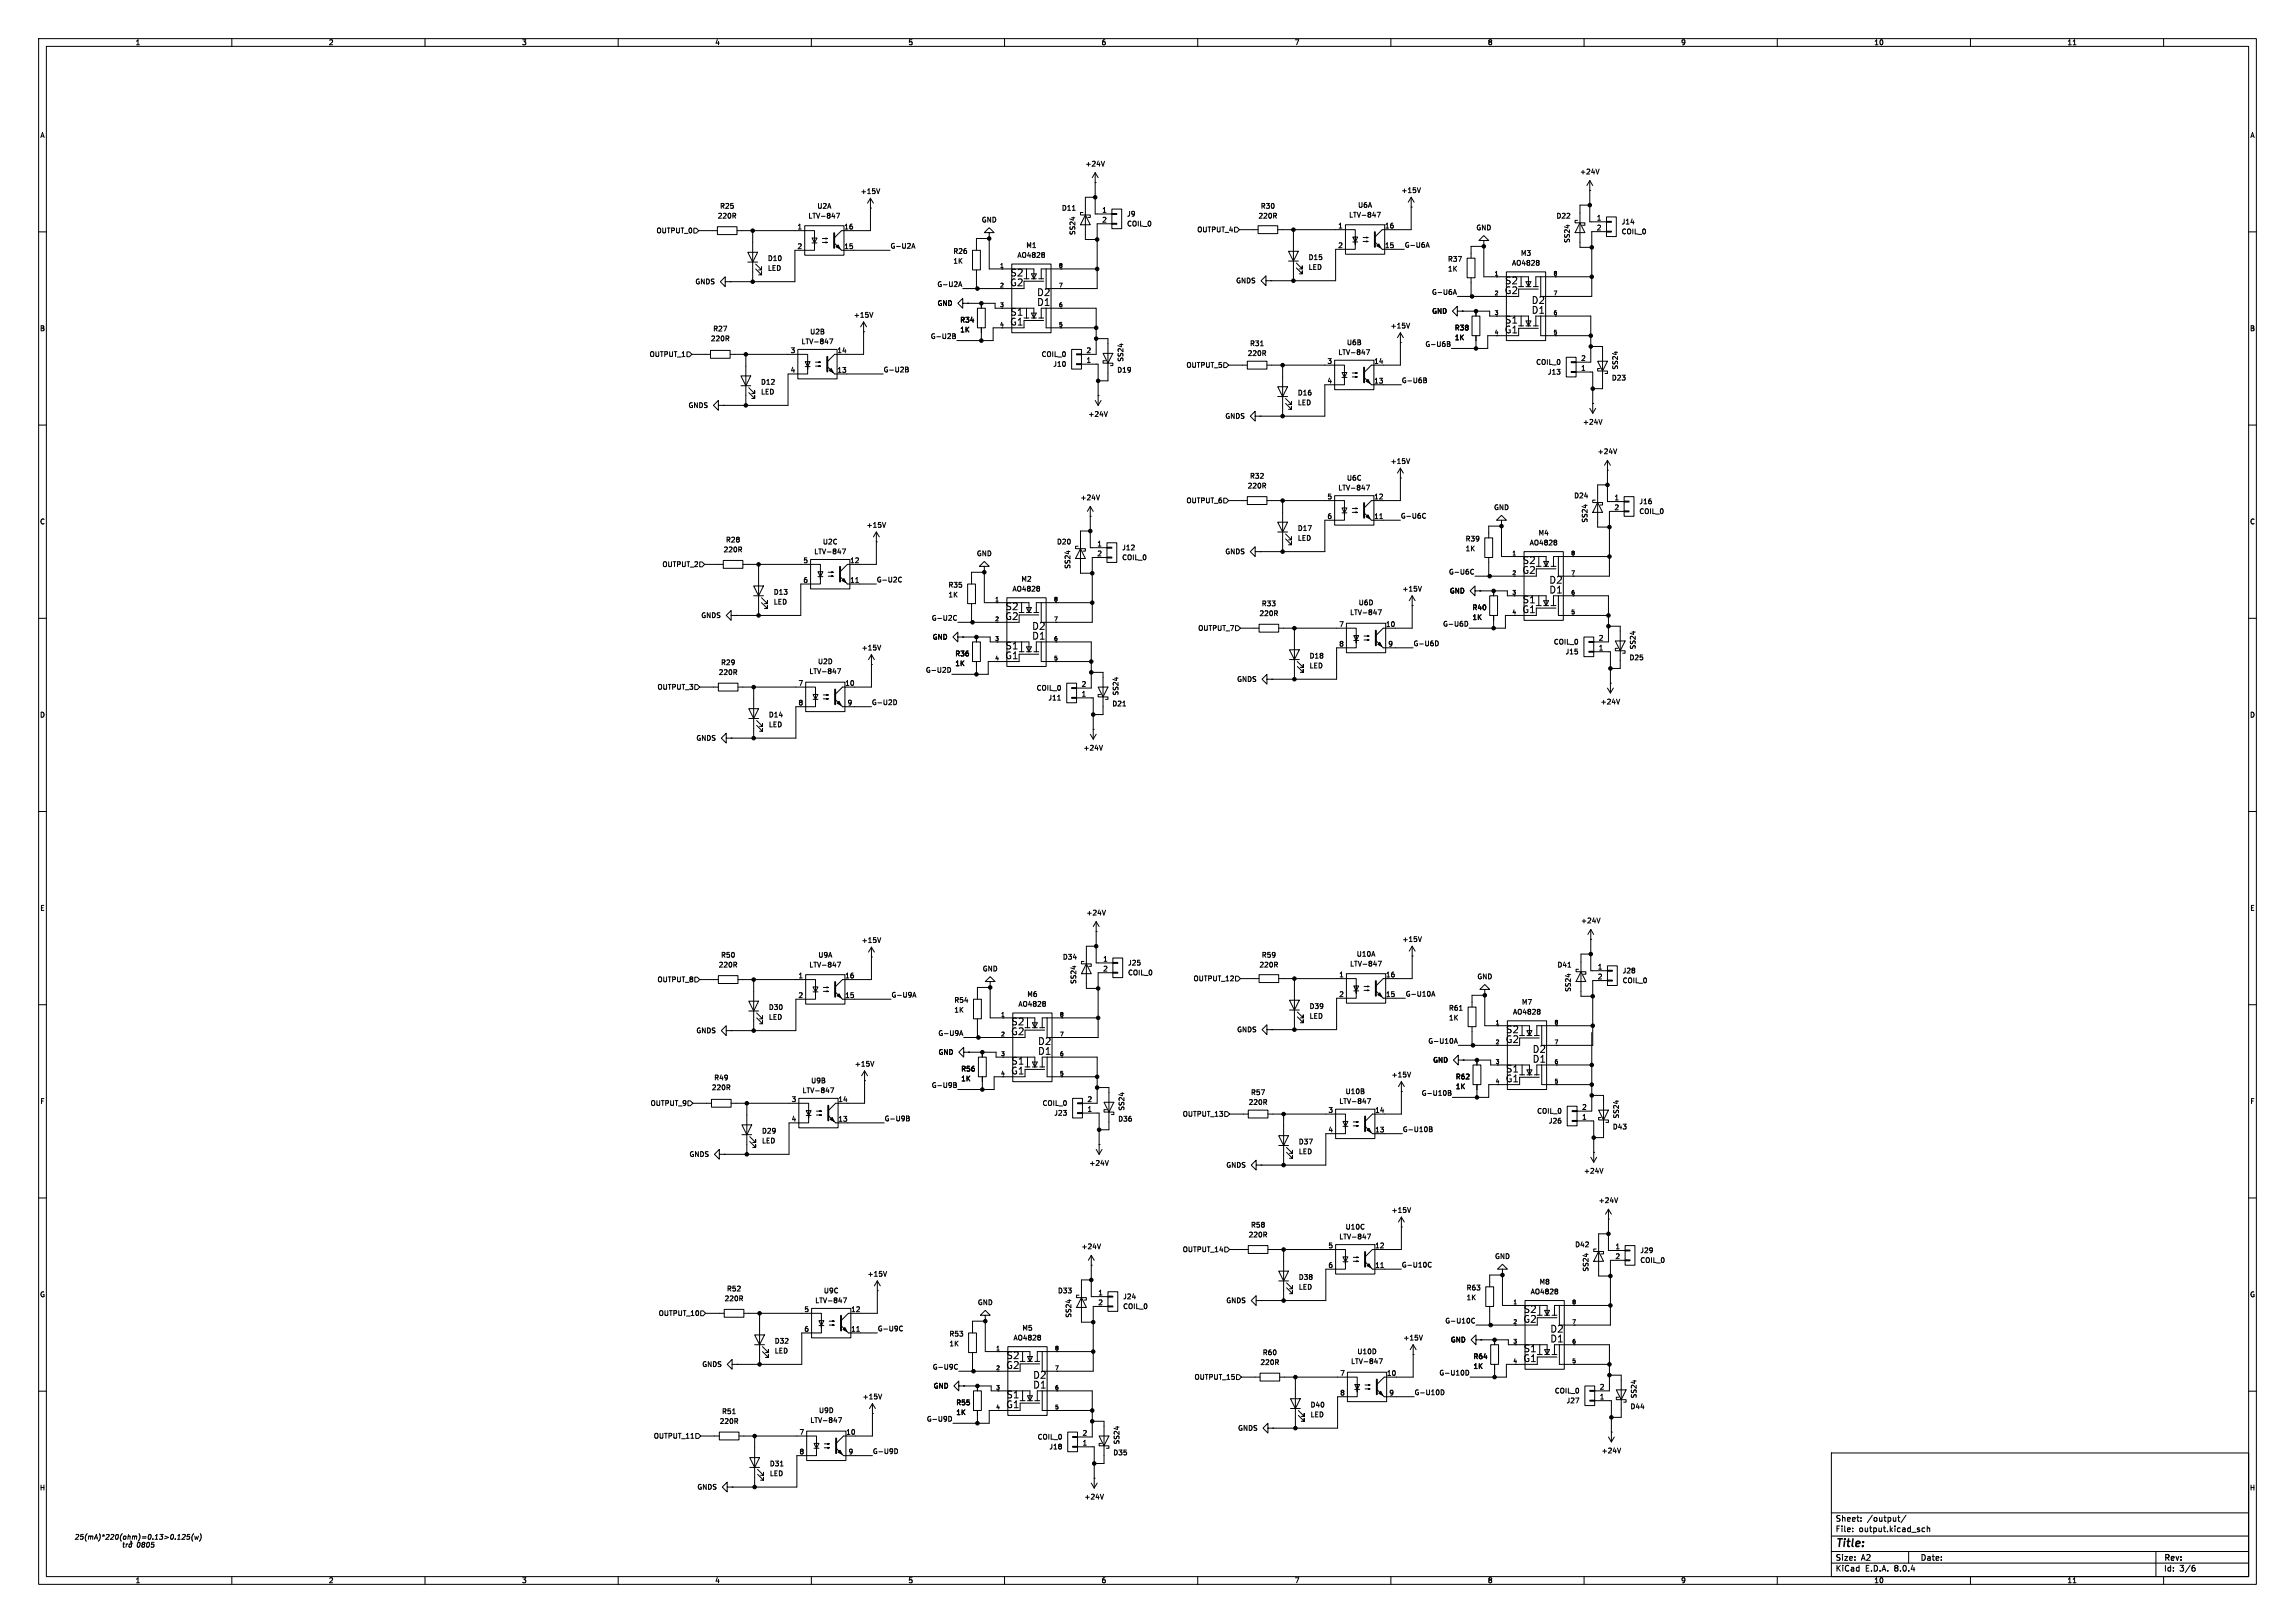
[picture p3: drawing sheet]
<svg xmlns="http://www.w3.org/2000/svg" width="594mm" height="420mm" viewBox="0 0 594 420" stroke-linecap="round" stroke-linejoin="round" font-family="sans-serif">
<defs><g id="words">
<text font-size="2.8" x="475" y="400.9">Title:</text>
<g font-size="2.5">
<text x="261.4" y="71.8">S2</text>
<text x="261.3" y="74.4">G2</text>
<text x="268.3" y="76.9">D2</text>
<text x="389.3" y="76.4">G2</text>
<text x="389.4" y="73.9">S2</text>
<text x="261.4" y="82">S1</text>
<text x="268.3" y="79.5">D1</text>
<text x="396.3" y="81.5">D1</text>
<text x="396.3" y="78.9">D2</text>
<text x="261.3" y="84.5">G1</text>
<text x="389.3" y="86.6">G1</text>
<text x="389.4" y="84">S1</text>
<text x="393.9" y="148.8">G2</text>
<text x="393.9" y="146.3">S2</text>
<text x="400.8" y="153.9">D1</text>
<text x="400.8" y="151.3">D2</text>
<text x="260" y="160.7">G2</text>
<text x="260.1" y="158.2">S2</text>
<text x="393.9" y="159">G1</text>
<text x="393.9" y="156.4">S1</text>
<text x="267" y="165.8">D1</text>
<text x="267" y="163.3">D2</text>
<text x="260" y="170.9">G1</text>
<text x="260.1" y="168.4">S1</text>
<text x="261.5" y="268.2">G2</text>
<text x="261.6" y="265.6">S2</text>
<text x="389.6" y="267.7">S2</text>
<text x="261.6" y="275.8">S1</text>
<text x="268.5" y="273.3">D1</text>
<text x="268.5" y="270.7">D2</text>
<text x="389.5" y="270.2">G2</text>
<text x="396.5" y="275.3">D1</text>
<text x="396.5" y="272.7">D2</text>
<text x="261.5" y="278.3">G1</text>
<text x="389.5" y="280.4">G1</text>
<text x="389.6" y="277.8">S1</text>
<text x="394.2" y="340.1">S2</text>
<text x="394.1" y="342.6">G2</text>
<text x="401.1" y="347.7">D1</text>
<text x="401.1" y="345.1">D2</text>
<text x="260.3" y="352">S2</text>
<text x="394.1" y="352.8">G1</text>
<text x="394.2" y="350.2">S1</text>
<text x="260.3" y="354.5">G2</text>
<text x="267.2" y="359.6">D1</text>
<text x="267.2" y="357.1">D2</text>
<text x="260.3" y="364.7">G1</text>
<text x="260.3" y="362.2">S1</text>
</g>
<g font-size="2.1">
<text x="475" y="394">Sheet:</text>
<text x="483.2" y="394">/output/</text>
<text x="475" y="396.7">File:</text>
<text x="481.1" y="396.7">output.kicad_sch</text>
<text x="475" y="406.9">KiCad</text>
<text x="475" y="404.1">Size:</text>
<text x="481.7" y="404.1">A2</text>
<text x="482.7" y="406.9">E.D.A.</text>
<text x="490.3" y="406.9">8.0.4</text>
<text x="497" y="404.1">Date:</text>
<text x="560" y="404.3">Rev:</text>
<text x="560" y="406.9">Id:</text>
<text x="564.1" y="406.9">3/6</text>
</g>
<g font-size="1.8">
<text x="35" y="11.9">1</text>
<text x="85" y="11.9">2</text>
<text x="135" y="11.9">3</text>
<text x="185" y="11.9">4</text>
<text x="235" y="11.9">5</text>
<text x="285" y="11.9">6</text>
<text x="335" y="11.9">7</text>
<text x="385" y="11.9">8</text>
<text x="435" y="11.9">9</text>
<text x="485" y="11.9">10</text>
<text x="535" y="11.9">11</text>
<text x="10.3" y="35.9">A</text>
<text x="582.3" y="35.9">A</text>
<text x="280.8" y="43.3">+24V</text>
<text x="408.8" y="45.3">+24V</text>
<text x="222.7" y="50.4">+15V</text>
<text x="351.4" y="53.9">U6A</text>
<text x="362.6" y="50.1">+15V</text>
<text x="185.7" y="56.7">220R</text>
<text x="186.3" y="54.2">R25</text>
<text x="206.3" y="59.4">1</text>
<text x="209.1" y="56.7">LTV-847</text>
<text x="211.4" y="54.2">U2A</text>
<text x="218.4" y="59.4">16</text>
<text x="254" y="57.8">GND</text>
<text x="274.7" y="54.7">D11</text>
<text x="285.2" y="55.1">1</text>
<text x="285.2" y="57.7">2</text>
<text x="291.6" y="56.2">J9</text>
<text x="291.6" y="58.8">COIL_0</text>
<text x="325.6" y="56.7">220R</text>
<text x="326.2" y="54.2">R30</text>
<text x="346.3" y="59.2">1</text>
<text x="349.1" y="56.5">LTV-847</text>
<text x="358.4" y="59.2">16</text>
<text x="382" y="59.8">GND</text>
<text x="402.8" y="56.7">D22</text>
<text x="413.2" y="57.1">1</text>
<text x="413.2" y="59.7">2</text>
<text x="419.6" y="58.3">J14</text>
<text x="169.8" y="60.6">OUTPUT_0</text>
<text x="206.3" y="64.5">2</text>
<text x="218.4" y="64.5">15</text>
<text x="230.4" y="64.4">G-U2A</text>
<text x="246.6" y="65.9">R26</text>
<text x="265.5" y="64.4">M1</text>
<text x="278.5" y="60.9" transform="rotate(-90 278.5 60.9)">SS24</text>
<text x="309.8" y="60.3">OUTPUT_4</text>
<text x="346.3" y="64.3">2</text>
<text x="358.4" y="64.3">15</text>
<text x="363.5" y="64.2">G-U6A</text>
<text x="406.5" y="63" transform="rotate(-90 406.5 63)">SS24</text>
<text x="419.6" y="60.8">COIL_0</text>
<text x="198.6" y="70.3">LED</text>
<text x="198.6" y="67.7">D10</text>
<text x="246.6" y="68.4">1K</text>
<text x="263.2" y="66.9">AO4828</text>
<text x="338.6" y="67.5">D15</text>
<text x="338.6" y="70">LED</text>
<text x="374.7" y="67.9">R37</text>
<text x="374.7" y="70.5">1K</text>
<text x="391.2" y="68.9">AO4828</text>
<text x="393.5" y="66.4">M3</text>
<text x="179.9" y="73.8">GNDS</text>
<text x="242.5" y="74.3">G-U2A</text>
<text x="319.8" y="73.5">GNDS</text>
<text x="370.5" y="76.4">G-U6A</text>
<text x="220.9" y="82.4">+15V</text>
<text x="242.6" y="79.3">GND</text>
<text x="248.4" y="83.7">R34</text>
<text x="370.6" y="81.4">GND</text>
<text x="10.3" y="85.9">B</text>
<text x="183.9" y="88.5">220R</text>
<text x="184.5" y="86">R27</text>
<text x="207.3" y="89.3">LTV-847</text>
<text x="209.6" y="86.7">U2B</text>
<text x="240.8" y="87.8">G-U2B</text>
<text x="248.4" y="86.2">1K</text>
<text x="323.4" y="89.8">R31</text>
<text x="348.5" y="89.5">U6B</text>
<text x="359.8" y="85.2">+15V</text>
<text x="368.8" y="89.8">G-U6B</text>
<text x="376.4" y="85.7">R38</text>
<text x="376.4" y="88.2">1K</text>
<text x="582.3" y="85.9">B</text>
<text x="168" y="92.6">OUTPUT_1</text>
<text x="204.5" y="91.4">3</text>
<text x="216.6" y="91.4">14</text>
<text x="269.5" y="92.6">COIL_0</text>
<text x="272.5" y="95.1">J10</text>
<text x="281.1" y="94">1</text>
<text x="281.1" y="91.4">2</text>
<text x="290.9" y="93.7" transform="rotate(-90 290.9 93.7)">SS24</text>
<text x="307" y="95.4">OUTPUT_5</text>
<text x="322.8" y="92.3">220R</text>
<text x="343.5" y="94.2">3</text>
<text x="346.3" y="92">LTV-847</text>
<text x="355.6" y="94.2">14</text>
<text x="397.5" y="94.6">COIL_0</text>
<text x="409.1" y="93.5">2</text>
<text x="418.9" y="95.7" transform="rotate(-90 418.9 95.7)">SS24</text>
<text x="196.9" y="99.7">D12</text>
<text x="204.5" y="96.5">4</text>
<text x="216.6" y="96.5">13</text>
<text x="228.6" y="96.4">G-U2B</text>
<text x="289.1" y="96.6">D19</text>
<text x="343.5" y="99.3">4</text>
<text x="355.6" y="99.3">13</text>
<text x="362.7" y="99.2">G-U6B</text>
<text x="400.5" y="97.1">J13</text>
<text x="409.1" y="96">1</text>
<text x="417.1" y="98.7">D23</text>
<text x="178.1" y="105.8">GNDS</text>
<text x="196.9" y="102.3">LED</text>
<text x="335.8" y="102.5">D16</text>
<text x="335.8" y="105.1">LED</text>
<text x="281.6" y="108.1">+24V</text>
<text x="317" y="108.6">GNDS</text>
<text x="409.6" y="110.1">+24V</text>
<text x="413.4" y="117.7">+24V</text>
<text x="323.4" y="124.1">R32</text>
<text x="348.5" y="124.6">U6C</text>
<text x="359.8" y="120.2">+15V</text>
<text x="279.6" y="129.6">+24V</text>
<text x="307" y="130.4">OUTPUT_6</text>
<text x="322.8" y="126.6">220R</text>
<text x="343.5" y="129.3">5</text>
<text x="346.3" y="127.1">LTV-847</text>
<text x="355.6" y="129.3">12</text>
<text x="407.3" y="129.1">D24</text>
<text x="417.8" y="129.5">1</text>
<text x="424.2" y="130.7">J16</text>
<text x="10.3" y="135.9">C</text>
<text x="224.2" y="136.8">+15V</text>
<text x="335.8" y="137.6">D17</text>
<text x="343.5" y="134.4">6</text>
<text x="355.6" y="134.4">11</text>
<text x="362.5" y="134.3">G-U6C</text>
<text x="386.6" y="132.2">GND</text>
<text x="411.1" y="135.4" transform="rotate(-90 411.1 135.4)">SS24</text>
<text x="417.8" y="132.1">2</text>
<text x="424.2" y="133.2">COIL_0</text>
<text x="582.3" y="135.9">C</text>
<text x="187.2" y="143.1">220R</text>
<text x="187.8" y="140.6">R28</text>
<text x="210.6" y="143.6">LTV-847</text>
<text x="212.9" y="141.1">U2C</text>
<text x="273.5" y="141.1">D20</text>
<text x="283.9" y="141.5">1</text>
<text x="290.3" y="142.6">J12</text>
<text x="317" y="143.6">GNDS</text>
<text x="335.8" y="140.1">LED</text>
<text x="379.2" y="140.3">R39</text>
<text x="379.2" y="142.8">1K</text>
<text x="395.8" y="141.3">AO4828</text>
<text x="398.1" y="138.8">M4</text>
<text x="171.3" y="146.9">OUTPUT_2</text>
<text x="207.8" y="145.8">5</text>
<text x="219.9" y="145.8">12</text>
<text x="252.7" y="144.1">GND</text>
<text x="277.2" y="147.3" transform="rotate(-90 277.2 147.3)">SS24</text>
<text x="283.9" y="144">2</text>
<text x="290.3" y="145.1">COIL_0</text>
<text x="374.9" y="148.7">G-U6C</text>
<text x="200.2" y="154.1">D13</text>
<text x="207.8" y="150.9">6</text>
<text x="219.9" y="150.9">11</text>
<text x="226.8" y="150.8">G-U2C</text>
<text x="245.4" y="154.8">1K</text>
<text x="245.4" y="152.2">R35</text>
<text x="262" y="153.3">AO4828</text>
<text x="264.3" y="150.7">M2</text>
<text x="362.9" y="153.3">+15V</text>
<text x="375.1" y="153.8">GND</text>
<text x="181.4" y="160.1">GNDS</text>
<text x="200.2" y="156.6">LED</text>
<text x="241" y="160.7">G-U2C</text>
<text x="325.9" y="159.6">220R</text>
<text x="326.5" y="157.1">R33</text>
<text x="349.3" y="159.4">LTV-847</text>
<text x="351.6" y="156.8">U6D</text>
<text x="381" y="158.1">R40</text>
<text x="381" y="160.6">1K</text>
<text x="241.3" y="165.7">GND</text>
<text x="310" y="163.4">OUTPUT_7</text>
<text x="346.5" y="162.3">7</text>
<text x="346.5" y="167.4">8</text>
<text x="358.6" y="162.3">10</text>
<text x="359.2" y="167.4">9</text>
<text x="365.8" y="167.3">G-U6D</text>
<text x="373.4" y="162.2">G-U6D</text>
<text x="402.1" y="167">COIL_0</text>
<text x="413.7" y="165.9">2</text>
<text x="186.5" y="172.3">R29</text>
<text x="211.6" y="172.1">U2D</text>
<text x="222.9" y="168.5">+15V</text>
<text x="247.2" y="172.6">1K</text>
<text x="247.2" y="170">R36</text>
<text x="338.8" y="170.6">D18</text>
<text x="338.8" y="173.1">LED</text>
<text x="405.1" y="169.5">J15</text>
<text x="413.7" y="168.4">1</text>
<text x="421.7" y="171">D25</text>
<text x="423.5" y="168.1" transform="rotate(-90 423.5 168.1)">SS24</text>
<text x="170.1" y="178.7">OUTPUT_3</text>
<text x="185.9" y="174.9">220R</text>
<text x="206.6" y="177.5">7</text>
<text x="209.4" y="174.6">LTV-847</text>
<text x="218.7" y="177.5">10</text>
<text x="239.5" y="174.1">G-U2D</text>
<text x="268.2" y="178.9">COIL_0</text>
<text x="279.8" y="177.8">2</text>
<text x="320.1" y="176.6">GNDS</text>
<text x="10.3" y="185.9">D</text>
<text x="198.9" y="185.8">D14</text>
<text x="206.6" y="182.6">8</text>
<text x="219.3" y="182.6">9</text>
<text x="225.6" y="182.5">G-U2D</text>
<text x="271.2" y="181.5">J11</text>
<text x="279.8" y="180.3">1</text>
<text x="287.8" y="183">D21</text>
<text x="289.7" y="180.1" transform="rotate(-90 289.7 180.1)">SS24</text>
<text x="414.2" y="182.5">+24V</text>
<text x="582.3" y="185.9">D</text>
<text x="180.1" y="191.9">GNDS</text>
<text x="198.9" y="188.4">LED</text>
<text x="280.3" y="194.4">+24V</text>
<text x="10.3" y="235.9">E</text>
<text x="281.1" y="237.1">+24V</text>
<text x="409.1" y="239.1">+24V</text>
<text x="582.3" y="235.9">E</text>
<text x="222.9" y="244.2">+15V</text>
<text x="362.9" y="243.9">+15V</text>
<text x="185.9" y="250.5">220R</text>
<text x="186.5" y="248">R50</text>
<text x="209.4" y="250.5">LTV-847</text>
<text x="211.7" y="248">U9A</text>
<text x="254.2" y="251.6">GND</text>
<text x="275" y="248.5">D34</text>
<text x="285.4" y="248.9">1</text>
<text x="285.4" y="251.5">2</text>
<text x="291.9" y="250">J25</text>
<text x="325.9" y="250.5">220R</text>
<text x="326.5" y="248">R59</text>
<text x="349.3" y="250.3">LTV-847</text>
<text x="351" y="247.8">U10A</text>
<text x="403" y="250.5">D41</text>
<text x="413.4" y="251">1</text>
<text x="170.1" y="254.4">OUTPUT_8</text>
<text x="206.6" y="253.2">1</text>
<text x="218.7" y="253.2">16</text>
<text x="278.7" y="254.7" transform="rotate(-90 278.7 254.7)">SS24</text>
<text x="291.9" y="252.6">COIL_0</text>
<text x="308.8" y="254.1">OUTPUT_12</text>
<text x="346.5" y="253">1</text>
<text x="358.6" y="253">16</text>
<text x="363.7" y="258">G-U10A</text>
<text x="382.3" y="253.6">GND</text>
<text x="406.8" y="256.8" transform="rotate(-90 406.8 256.8)">SS24</text>
<text x="413.4" y="253.5">2</text>
<text x="419.9" y="252.1">J28</text>
<text x="419.9" y="254.6">COIL_0</text>
<text x="198.9" y="261.5">D30</text>
<text x="206.6" y="258.3">2</text>
<text x="218.7" y="258.3">15</text>
<text x="230.6" y="258.2">G-U9A</text>
<text x="246.9" y="262.2">1K</text>
<text x="246.9" y="259.7">R54</text>
<text x="263.5" y="260.7">AO4828</text>
<text x="265.8" y="258.2">M6</text>
<text x="338.8" y="261.3">D39</text>
<text x="338.8" y="263.8">LED</text>
<text x="346.5" y="258.1">2</text>
<text x="358.6" y="258.1">15</text>
<text x="374.9" y="261.7">R61</text>
<text x="391.5" y="262.7">AO4828</text>
<text x="393.8" y="260.2">M7</text>
<text x="180.1" y="267.6">GNDS</text>
<text x="198.9" y="264.1">LED</text>
<text x="242.8" y="268.1">G-U9A</text>
<text x="320.1" y="267.3">GNDS</text>
<text x="374.9" y="264.3">1K</text>
<text x="242.8" y="273.2">GND</text>
<text x="369.6" y="270.2">G-U10A</text>
<text x="370.8" y="275.2">GND</text>
<text x="184.7" y="279.8">R49</text>
<text x="209.8" y="280.5">U9B</text>
<text x="221.1" y="276.2">+15V</text>
<text x="241" y="281.6">G-U9B</text>
<text x="248.7" y="280">1K</text>
<text x="248.7" y="277.5">R56</text>
<text x="360.1" y="279">+15V</text>
<text x="376.7" y="279.5">R62</text>
<text x="10.3" y="285.9">F</text>
<text x="168.3" y="286.4">OUTPUT_9</text>
<text x="184.1" y="282.3">220R</text>
<text x="204.8" y="285.2">3</text>
<text x="207.6" y="283.1">LTV-847</text>
<text x="216.9" y="285.2">14</text>
<text x="269.7" y="286.4">COIL_0</text>
<text x="281.4" y="287.8">1</text>
<text x="281.4" y="285.2">2</text>
<text x="291.2" y="287.5" transform="rotate(-90 291.2 287.5)">SS24</text>
<text x="323.1" y="286.1">220R</text>
<text x="323.7" y="283.6">R57</text>
<text x="346.5" y="285.9">LTV-847</text>
<text x="348.2" y="283.3">U10B</text>
<text x="367.9" y="283.6">G-U10B</text>
<text x="376.7" y="282">1K</text>
<text x="409.4" y="287.3">2</text>
<text x="582.3" y="285.9">F</text>
<text x="197.1" y="293.5">D29</text>
<text x="204.8" y="290.3">4</text>
<text x="216.9" y="290.3">13</text>
<text x="228.9" y="290.2">G-U9B</text>
<text x="272.8" y="288.9">J23</text>
<text x="289.3" y="290.4">D36</text>
<text x="306" y="289.2">OUTPUT_13</text>
<text x="343.7" y="288">3</text>
<text x="343.7" y="293.1">4</text>
<text x="355.8" y="293.1">13</text>
<text x="355.8" y="288">14</text>
<text x="363" y="293">G-U10B</text>
<text x="397.7" y="288.4">COIL_0</text>
<text x="400.8" y="290.9">J26</text>
<text x="409.4" y="289.8">1</text>
<text x="417.3" y="292.5">D43</text>
<text x="419.2" y="289.6" transform="rotate(-90 419.2 289.6)">SS24</text>
<text x="178.3" y="299.6">GNDS</text>
<text x="197.1" y="296.1">LED</text>
<text x="336.1" y="296.3">D37</text>
<text x="336.1" y="298.9">LED</text>
<text x="281.8" y="301.9">+24V</text>
<text x="317.3" y="302.4">GNDS</text>
<text x="409.9" y="303.9">+24V</text>
<text x="413.7" y="311.5">+24V</text>
<text x="323.7" y="317.9">R58</text>
<text x="360.1" y="314">+15V</text>
<text x="279.8" y="323.4">+24V</text>
<text x="323.1" y="320.4">220R</text>
<text x="343.7" y="323.1">5</text>
<text x="346.5" y="320.9">LTV-847</text>
<text x="348.2" y="318.4">U10C</text>
<text x="355.8" y="323.1">12</text>
<text x="407.6" y="322.9">D42</text>
<text x="418" y="323.3">1</text>
<text x="306" y="324.2">OUTPUT_14</text>
<text x="343.7" y="328.2">6</text>
<text x="355.8" y="328.2">11</text>
<text x="362.7" y="328.1">G-U10C</text>
<text x="386.8" y="326">GND</text>
<text x="411.3" y="329.2" transform="rotate(-90 411.3 329.2)">SS24</text>
<text x="418" y="325.9">2</text>
<text x="424.4" y="324.5">J29</text>
<text x="424.4" y="327">COIL_0</text>
<text x="10.3" y="335.9">G</text>
<text x="188" y="334.4">R52</text>
<text x="213.1" y="334.9">U9C</text>
<text x="224.4" y="330.6">+15V</text>
<text x="273.7" y="334.9">D33</text>
<text x="284.2" y="335.3">1</text>
<text x="336.1" y="331.4">D38</text>
<text x="336.1" y="333.9">LED</text>
<text x="379.5" y="334.1">R63</text>
<text x="396.1" y="335.1">AO4828</text>
<text x="398.4" y="332.6">M8</text>
<text x="582.3" y="335.9">G</text>
<text x="170.4" y="340.7">OUTPUT_10</text>
<text x="187.4" y="336.9">220R</text>
<text x="208.1" y="339.6">5</text>
<text x="210.9" y="337.4">LTV-847</text>
<text x="220.2" y="339.6">12</text>
<text x="253" y="337.9">GND</text>
<text x="277.5" y="341.1" transform="rotate(-90 277.5 341.1)">SS24</text>
<text x="284.2" y="337.8">2</text>
<text x="290.6" y="336.4">J24</text>
<text x="290.6" y="338.9">COIL_0</text>
<text x="317.3" y="337.4">GNDS</text>
<text x="379.5" y="336.7">1K</text>
<text x="200.4" y="347.9">D32</text>
<text x="208.1" y="344.7">6</text>
<text x="220.2" y="344.7">11</text>
<text x="227.1" y="344.6">G-U9C</text>
<text x="245.6" y="346">R53</text>
<text x="262.2" y="347.1">AO4828</text>
<text x="264.5" y="344.5">M5</text>
<text x="363.1" y="347.1">+15V</text>
<text x="374" y="342.6">G-U10C</text>
<text x="375.4" y="347.6">GND</text>
<text x="181.7" y="353.9">GNDS</text>
<text x="200.4" y="350.4">LED</text>
<text x="245.6" y="348.6">1K</text>
<text x="326.1" y="353.4">220R</text>
<text x="326.7" y="350.9">R60</text>
<text x="349.6" y="353.2">LTV-847</text>
<text x="351.2" y="350.6">U10D</text>
<text x="381.3" y="351.9">R64</text>
<text x="241.3" y="354.5">G-U9C</text>
<text x="241.5" y="359.5">GND</text>
<text x="309.1" y="357.2">OUTPUT_15</text>
<text x="346.8" y="356.1">7</text>
<text x="358.9" y="356.1">10</text>
<text x="372.4" y="356">G-U10D</text>
<text x="381.3" y="354.4">1K</text>
<text x="413.9" y="359.7">2</text>
<text x="211.9" y="365.9">U9D</text>
<text x="223.2" y="362.3">+15V</text>
<text x="247.4" y="363.8">R55</text>
<text x="339.1" y="364.4">D40</text>
<text x="346.8" y="361.2">8</text>
<text x="359.5" y="361.2">9</text>
<text x="366" y="361.1">G-U10D</text>
<text x="402.3" y="360.8">COIL_0</text>
<text x="405.3" y="363.3">J27</text>
<text x="413.9" y="362.2">1</text>
<text x="421.9" y="364.8">D44</text>
<text x="423.8" y="361.9" transform="rotate(-90 423.8 361.9)">SS24</text>
<text x="186.2" y="368.7">220R</text>
<text x="186.8" y="366.1">R51</text>
<text x="206.8" y="371.3">7</text>
<text x="209.6" y="368.4">LTV-847</text>
<text x="218.9" y="371.3">10</text>
<text x="239.8" y="368">G-U9D</text>
<text x="247.4" y="366.4">1K</text>
<text x="280.1" y="371.6">2</text>
<text x="320.3" y="370.4">GNDS</text>
<text x="339.1" y="366.9">LED</text>
<text x="169.1" y="372.5">OUTPUT_11</text>
<text x="206.8" y="376.4">8</text>
<text x="219.5" y="376.4">9</text>
<text x="225.8" y="376.3">G-U9D</text>
<text x="268.5" y="372.7">COIL_0</text>
<text x="271.5" y="375.3">J18</text>
<text x="280.1" y="374.1">1</text>
<text x="288" y="376.8">D35</text>
<text x="289.9" y="373.9" transform="rotate(-90 289.9 373.9)">SS24</text>
<text x="414.4" y="376.3">+24V</text>
<text x="199.1" y="382.2">LED</text>
<text x="199.1" y="379.6">D31</text>
<text x="10.2" y="385.9">H</text>
<text x="180.4" y="385.7">GNDS</text>
<text x="280.6" y="388.2">+24V</text>
<text x="582.2" y="385.9">H</text>
<text x="19" y="398.8">25(mA)*220(ohm)=0.13&gt;0.125(w)</text>
<text x="35.5" y="400.8">0805</text>
<text x="35" y="409.9">1</text>
<text x="85" y="409.9">2</text>
<text x="135" y="409.9">3</text>
<text x="185" y="409.9">4</text>
<text x="235" y="409.9">5</text>
<text x="285" y="409.9">6</text>
<text x="335" y="409.9">7</text>
<text x="385" y="409.9">8</text>
<text x="435" y="409.9">9</text>
<text x="485" y="409.9">10</text>
<text x="535" y="409.9">11</text>
</g>
<g font-size="1.4">
<text x="258.7" y="69.3">1</text>
<text x="274" y="69.3">8</text>
<text x="386.7" y="71.4">1</text>
<text x="402" y="71.4">8</text>
<text x="258.7" y="74.4">2</text>
<text x="274" y="74.4">7</text>
<text x="386.7" y="76.5">2</text>
<text x="402" y="76.5">7</text>
<text x="258.7" y="79.5">3</text>
<text x="274" y="79.5">6</text>
<text x="386.7" y="81.5">3</text>
<text x="402" y="81.5">6</text>
<text x="258.7" y="84.6">4</text>
<text x="274" y="84.6">5</text>
<text x="386.7" y="86.6">4</text>
<text x="402" y="86.6">5</text>
<text x="391.3" y="143.8">1</text>
<text x="406.6" y="143.8">8</text>
<text x="391.3" y="148.8">2</text>
<text x="406.6" y="148.8">7</text>
<text x="257.5" y="155.7">1</text>
<text x="272.7" y="155.7">8</text>
<text x="391.3" y="153.9">3</text>
<text x="406.6" y="153.9">6</text>
<text x="257.5" y="160.8">2</text>
<text x="272.7" y="160.8">7</text>
<text x="391.3" y="159">4</text>
<text x="406.6" y="159">5</text>
<text x="257.5" y="165.9">3</text>
<text x="272.7" y="165.9">6</text>
<text x="257.5" y="170.9">4</text>
<text x="272.7" y="170.9">5</text>
<text x="259" y="263.1">1</text>
<text x="274.2" y="263.1">8</text>
<text x="259" y="268.2">2</text>
<text x="274.2" y="268.2">7</text>
<text x="387" y="265.2">1</text>
<text x="402.2" y="265.2">8</text>
<text x="259" y="273.3">3</text>
<text x="274.2" y="273.3">6</text>
<text x="387" y="270.3">2</text>
<text x="387" y="275.3">3</text>
<text x="402.2" y="275.3">6</text>
<text x="402.2" y="270.3">7</text>
<text x="259" y="278.4">4</text>
<text x="274.2" y="278.4">5</text>
<text x="387" y="280.4">4</text>
<text x="402.2" y="280.4">5</text>
<text x="391.6" y="337.6">1</text>
<text x="406.8" y="337.6">8</text>
<text x="391.6" y="342.6">2</text>
<text x="391.6" y="347.7">3</text>
<text x="406.8" y="347.7">6</text>
<text x="406.8" y="342.6">7</text>
<text x="257.7" y="349.5">1</text>
<text x="272.9" y="349.5">8</text>
<text x="391.6" y="352.8">4</text>
<text x="406.8" y="352.8">5</text>
<text x="257.7" y="354.6">2</text>
<text x="257.7" y="359.7">3</text>
<text x="272.9" y="359.7">6</text>
<text x="272.9" y="354.6">7</text>
<text x="257.7" y="364.7">4</text>
<text x="272.9" y="364.7">5</text>
</g>
</g></defs>
<g fill="none" stroke="#000" stroke-width=".26">
<path d="M10 10h574v400h-574zM12 12h570v396h-570zM60 10v2M110 10v2M160 10v2M210 10v2M260 10v2M310 10v2M360 10v2M410 10v2M460 10v2M510 10v2"/>
<path d="M536.6 11.6h.7M560 10v2M10 60h2M179.6 59.1h.6l.6 .6-.6 .6h-.6zM180.8 59.7h4.9M185.7 58.7h5.1v2h-5.1zM190.8 59.7h20v3.8v-1.9M194.8 59.7v13.2M208.3 58.4h10.1v7.6h-10.1zM216.5 55.2h.8l-.5 1.3M225.3 53.8h.1M225.3 51.3v8.4h-7.5l-1.9 1.9"/>
<path d="M225.3 51.3l-.8 1.3M225.3 51.3l.8 1.3M227.7 48.8l-.4 1.3M277.6 54.4h.7M280.3 55h-.6v.6h2.5v.7h-.6M280.9 55.6l1.3 2.6h-2.5zM283.5 47.2h.1M283.5 51.1h-2.6v10.9h3.1M283.5 44.7l-.8 1.3M283.5 44.7v10.7h4.3M283.5 44.7l.7 1.3M285.9 41.7l-.4 1.3"/>
<path d="M287.8 57.8h1.3v.2h-1.3zM287.8 55.2h1.3v.3h-1.3zM287.8 54.1h2.5v5.1h-2.5zM287.8 57.9h-3.8v16.8h-13.2v-5.1M319.5 58.8h.7l.6 .6-.6 .7h-.7zM320.8 59.4h4.8M325.6 58.4h5.1v2.1h-5.1zM330.7 59.4h20.1v3.8v-1.9M334.8 59.4v13.2M348.2 58.2h10.2v7.6h-10.2zM356.4 54.9h.9l-.6 1.3M365.3 53.6h.1"/>
<path d="M365.3 51.1v8.3h-7.5l-1.9 1.9M365.3 51.1l-.8 1.2M365.3 51.1l.7 1.2M367.7 48.6l-.5 1.3M408.3 57h-.6v.7h2.5v.6h-.6M408.9 57.7l1.3 2.5h-2.5zM411.5 49.3h.1M411.5 46.7l-.8 1.3M411.5 46.7v10.7h4.3M411.5 46.7l.7 1.3M411.5 53.1h-2.6v10.9h3.1M413.9 43.8l-.4 1.2"/>
<path d="M415.8 59.8h1.3v.3h-1.3zM415.8 57.3h1.3v.2h-1.3zM415.8 56.1h2.5v5.1h-2.5zM415.8 59.9h-3.8v16.8h-13.2v-5.1M582 60h2M187.7 72.9v-1.3l-1.3 1.3 1.3 1.3v-1.3h1.3M189 72.9h.1M193.5 65.3h2.6l-1.3 2.5zM193.5 67.8h2.6M195.6 69.6l1.5 1.5v-.7v.7h-.8M195.6 68.3l1.5 1.6v-.8v.8h-.8M210.2 61.6h1.3l-.7 1.3z"/>
<path d="M210.2 62.9h1.3M210.8 62.9v1.9h-5.1v8.1h-16.7M212.9 62.7h1.2M212.9 61.7h1.2M217.8 64.8h12.6M236 64.3l.4-1.3 .4 1.3M236.1 63.9h.6M248.1 74.2l.4-1.3 .5 1.3M248.2 73.8h.6M249.2 78.5v-1.3l-1.3 1.3 1.3 1.3v-1.3h1.2M249.2 74.7h15.8M250.4 78.5h.1"/>
<path d="M250.4 78.5h7.2v1.3h10v2.5M251.7 64.8h2v5.1h-2zM252.7 69.9v4.5h.3v.3M253 79.8h2v5h-2zM254 78.5v1.3M256 60.2h1.3l-1.3-1.3-1.2 1.3h1.2v1.3M256 61.5h.1M256 61.7h-3.3v3.1M256 61.5v8.1h11.6v2.5M261.9 68.3h10.1v17.8h-10.1zM265 72.1h1.3M265 72.8h5.1"/>
<path d="M265.7 69.6v2.5M265.7 79.8v2.5M267 70.9h1.2l-.6 1.2zM267 72.1h1.2M268.9 72.1h1.2M269.5 79.8v2.5M270.2 65.4v.4M270.2 66v.6M284 69.6h-14.5v2.5M327.7 72.6v-1.2l-1.3 1.2 1.3 1.3v-1.3h1.2M328.9 72.6h.1M333.5 65h2.5l-1.2 2.6z"/>
<path d="M333.5 67.6h2.5M335.5 69.3l1.6 1.6v-.8v.8h-.8M335.5 68.1l1.6 1.5v-.8v.8h-.8M350.1 61.3h1.3l-.6 1.3zM350.1 62.6h1.3M350.8 62.6v1.9h-5.1v8.1h-16.8M352.8 62.5h1.3M352.8 61.5h1.3M357.8 64.5h5.7M369.1 64l.4-1.3 .4 1.3M369.2 63.6h.6M376.1 76.2l.4-1.3 .5 1.3"/>
<path d="M376.2 75.8h.6M377.2 76.7h15.9M379.7 66.8h2.1v5.1h-2.1zM380.7 71.9v4.6h.3v.2M384 62.2h1.3l-1.3-1.2-1.2 1.2h1.2v1.3M384 63.5h.1M384 63.8h-3.3v3M384 63.5v8.1h11.6v2.6M389.9 70.4h10.1v17.7h-10.1zM393.1 74.2h1.2M393.1 74.8h5M393.7 71.6v2.6"/>
<path d="M395 72.9h1.2l-.6 1.3zM395 74.2h1.2M396.9 74.2h1.2M398.2 67.4v.5M398.2 68v.6M412 71.6h-14.5v2.6M177.8 91.1h.6l.7 .6-.7 .6h-.6zM179.1 91.7h4.8M183.9 90.7h5.1v2h-5.1zM189 91.7h20v3.8v-1.9M191.8 97.3h2.5l-1.3 2.5zM191.8 99.8h2.5"/>
<path d="M193 91.7v13.2M206.5 90.4h10.2v7.6h-10.2zM208.4 93.6h1.3l-.7 1.3zM208.4 94.9h1.3M209 94.9v1.9h-5v8.1h-16.8M211.1 94.7h1.2M211.1 93.7h1.2M214.7 87.7h.8l-.5 1.3M216 96.8h12.6M223.5 85.9h.1M223.5 83.3v8.4h-7.5l-1.9 1.9M223.5 83.3l-.7 1.3"/>
<path d="M223.5 83.3l.8 1.3M225.9 80.8l-.4 1.3M234.4 95l.6 .1 .1 .3-.3 .2M234.4 95.6h.4M234.8 95.6l.3 .2v.3l-.7 .2M246.6 86.4l.6 .1v.2l-.2 .3M246.6 87h.4M247 87l.3 .2-.1 .3-.6 .1M254 84.8v3.3M265 82.3h1.3M267 81h1.2l-.6 1.3zM267 82.3h1.2"/>
<path d="M268.9 82.3h1.2M270.1 82.9h-5.1v1.9h-8v3.3h-9.4M277.4 90.4h2.5v5.1h-2.5zM278.6 91.6h1.3v.2h-1.3zM278.6 94.1h1.3v.3h-1.3zM279.9 94.2h4.3v10.7M283.7 84.8h-12.9v-5h12.9v11.9h-3.8M283.7 87.6h3.1v11h-2.6M285.5 91.4h2.5l-1.2 2.6zM286.1 93.3h-.6v.7h2.5v.6h-.6M316.7 93.9h.7l.6 .6-.6 .6h-.7zM318 94.5h4.8"/>
<path d="M322.8 93.5h5.1v2h-5.1zM326.3 89.5h.7M327.9 94.5h20.1v3.8v-1.9M332 94.5v13.2M345.4 93.2h10.2v7.6h-10.2zM347.3 96.4h1.3l-.6 1.3zM347.3 97.7h1.3M348 97.7v1.9h-5.1v8.1h-16.8M350 97.5h1.3M350 96.5h1.3M353.6 90.5h.9l-.6 1.3M355 99.6h7.7"/>
<path d="M362.5 88.6h.1M362.5 86.1v8.4h-7.5l-1.9 1.9M362.5 86.1l-.8 1.3M362.5 86.1l.7 1.3M364.9 83.6l-.4 1.3M368.5 97.8l.6 .1 .1 .2-.3 .3M368.5 98.4h.4M368.9 98.4l.3 .2v.3l-.7 .2M374.6 88.4l.6 .1 .1 .3-.3 .2M374.6 89h.4M375 89l.3 .2v.3l-.7 .2M377.2 80.5v-1.3l-1.3 1.3 1.3 1.3v-1.3h1.3"/>
<path d="M378.5 80.5h.1M378.5 80.5h7.1v1.3h10v2.5M381 81.8h2v5.1h-2zM382 80.5v1.3M382 86.9v3.3M393.1 84.3h1.2M393.7 81.8v2.5M395 83.1h1.2l-.6 1.2zM395 84.3h1.2M396.9 84.3h1.2M397.5 81.8v2.5M398.1 85h-5v1.9h-8v3.3h-9.4"/>
<path d="M405.4 92.5h2.5v5h-2.5zM406.7 93.6h1.2v.3h-1.2zM406.7 96.1h1.2v.3h-1.2zM407.9 96.3h4.3v10.6M411.7 86.9h-12.9v-5.1h12.9v11.9h-3.8M411.7 89.7h3.1v10.9h-2.6M413.5 93.5h2.6l-1.3 2.5zM414.1 95.4h-.6v.6h2.6v.6h-.7M10 110h2M185.9 104.9v-1.3l-1.2 1.3 1.2 1.3v-1.3h1.3M187.2 104.9h.1M193.8 101.6l1.5 1.5v-.7v.7h-.7"/>
<path d="M193.8 100.3l1.5 1.6v-.8v.8h-.7M283.5 103.6l.7 1.3M284.2 102.4h.1M285 103.6l-.8 1.3M286.6 106.5l-.4 1.3M324.9 107.7v-1.3l-1.3 1.3 1.3 1.3v-1.3h1.2M326.1 107.7h.1M330.7 100.1h2.5l-1.2 2.5zM330.7 102.6h2.5M332.7 104.4l1.6 1.5v-.7v.7h-.8M332.7 103.1l1.6 1.5v-.7v.7h-.8M364.9 118.7l-.4 1.3"/>
<path d="M411.5 105.7l.7 1.2M412.2 104.4h.1M413 105.7l-.8 1.2M414.7 108.5l-.5 1.3M416.1 119.1l-.8 1.3M416.1 119.1v10.7h4.3M416.1 119.1l.7 1.3M418.5 116.1l-.5 1.3M582 110h2M226.8 137.7l-.7 1.2M226.8 137.7v8.4h-7.5l-1.9 1.9M226.8 137.7l.8 1.2"/>
<path d="M229.2 135.2l-.4 1.3M282.2 133.6h.1M282.2 137.4h-2.5v10.9h3M282.2 131.1l-.8 1.2M282.2 131.1v10.6h4.3M282.2 131.1l.8 1.2M284.6 128.1l-.4 1.3M316.7 128.9h.7l.6 .6-.6 .7h-.7zM318 129.5h4.8M322.8 128.5h5.1v2.1h-5.1zM327.9 129.5h20.1v3.9v-2M330.7 135.1h2.5l-1.2 2.6z"/>
<path d="M330.7 137.7h2.5M332 129.5v13.2M332.7 139.4l1.6 1.6v-.8v.8h-.8M332.7 138.2l1.6 1.5v-.8v.8h-.8M345.4 128.3h10.2v7.6h-10.2zM347.3 131.4h1.3l-.6 1.3zM347.3 132.7h1.3M348 132.7v1.9h-5.1v8.1h-16.8M350 132.6h1.3M350 131.6h1.3M353.6 125.5h.9l-.6 1.3M355 134.6h7.5"/>
<path d="M357.1 134.2h.7M362.5 123.7h.1M362.5 121.2l-.8 1.2M362.5 121.2v8.3h-7.5l-1.9 1.9M362.5 121.2l.7 1.2M368.4 132.9l.6 .1M369 134h-.6M384.3 139.2h2v5.1h-2zM388.6 134.6h1.3l-1.3-1.2-1.3 1.2h1.3v1.3M388.6 135.9h.1M388.6 136.1h-3.3v3.1M388.6 135.9v8.1h11.6v2.6"/>
<path d="M402.8 139.8v.5M412.9 129.4h-.7v.6h2.6v.7h-.7M413.5 130l1.3 2.6h-2.6zM416.1 121.7h.1M416.1 125.5h-2.6v10.9h3.1M420.4 132.2h1.2v.3h-1.2zM420.4 129.7h1.2v.2h-1.2zM420.4 128.5h2.5v5.1h-2.5zM420.4 132.3h-3.8v16.8h-13.2v-5.1M10 160h2M181.1 145.4h.6l.7 .7-.7 .6h-.6zM182.4 146.1h4.8"/>
<path d="M187.2 145h5.1v2.1h-5.1zM189.2 159.3v-1.3l-1.2 1.3 1.2 1.2v-1.2h1.3M190.5 159.3h.1M192.3 146.1h20v3.8v-1.9M195.1 151.6h2.5l-1.3 2.6zM195.1 154.2h2.5M196.3 146.1v13.2M197.1 156l1.5 1.5v-.8v.8h-.7M197.1 154.7l1.5 1.5v-.8v.8h-.7M209.8 144.8h10.2v7.6h-10.2zM211.7 148h1.3l-.7 1.2zM211.7 149.2h1.3"/>
<path d="M212.3 149.2v1.9h-5v8.2h-16.8M214.4 149.1h1.2M214.4 148.1h1.2M218 142.1h.8l-.5 1.2M219.3 151.1h7.5M221.5 150.7h.7M226.8 140.2h.1M232.8 149.4l.5 .1M233.3 150.5l-.5 .1M247 159.3l.6 .1M250.4 151.1h2.1v5.1h-2.1zM251.5 156.2v4.6h.2v.2"/>
<path d="M254.8 146.6h1.2l-1.2-1.3-1.3 1.3h1.3v1.2M254.8 147.8h.1M254.8 147.8v8.2h11.5v2.5M254.8 148.1h-3.3v3M260.6 154.7h10.2v17.8h-10.2zM263.8 158.5h1.2M263.8 159.1h5.1M264.4 156v2.5M265.7 157.2h1.3l-.7 1.3zM265.7 158.5h1.3M267.6 158.5h1.3M269 151.8v.4"/>
<path d="M269 152.3v.6M279 141.4h-.6v.6h2.5v.6h-.6M279.7 142l1.2 2.5h-2.5zM282.7 156h-14.5v2.5M286.5 144.1h1.3v.3h-1.3zM286.5 141.6h1.3v.3h-1.3zM286.5 140.5h2.6v5h-2.6zM286.5 144.3h-3.8v16.7h-13.2v-5M324.9 142.7v-1.2l-1.3 1.2 1.3 1.3v-1.3h1.2M326.1 142.7h.1M356.7 157.8h.8l-.5 1.3M365.5 156.7h.1"/>
<path d="M365.5 154.2v8.4h-7.5l-1.9 1.9M365.5 154.2l-.8 1.2M365.5 154.2l.8 1.2M367.9 151.7l-.4 1.3M380.9 147.4h.5M381.4 148.5h-.5M381.8 152.9v-1.3l-1.3 1.3 1.3 1.3v-1.3h1.2M381.8 149.1h15.8M383 152.9h.1M383 152.9h7.1v1.3h10.1v2.5M385.3 144.3v4.5h.3v.3M385.6 154.2h2v5.1h-2z"/>
<path d="M386.6 152.9v1.3M386.6 159.3v3.3M394.5 142.7h10.1v17.8h-10.1zM397.6 146.6h1.3M397.6 147.2h5.1M397.6 156.7h1.3M398.3 144v2.6M398.3 154.2v2.5M399.5 145.3h1.3l-.6 1.3zM399.5 146.6h1.3M399.5 155.4h1.3l-.6 1.3zM399.5 156.7h1.3"/>
<path d="M401.4 146.6h1.3M401.4 156.7h1.3M402.1 154.2v2.5M402.7 157.4h-5.1v1.9h-8v3.3h-9.4M402.8 140.4v.6M416.3 159.3h-12.9v-5.1h12.9v11.9h-3.8M416.6 144h-14.5v2.6M582 160h2M179.8 177.2h.7l.6 .6-.6 .6h-.7zM181.1 177.8h4.8M185.9 176.8h5.1v2h-5.1zM191 177.8h20.1v3.8v-1.9"/>
<path d="M195.1 177.8v13.2M208.5 176.5h10.2v7.7h-10.2zM210.4 179.7h1.3l-.6 1.3zM213.1 179.8h1.3M216.7 173h.9l-.6 1.3M225.6 172h.1M225.6 169.4v8.4h-7.5l-1.9 1.9M225.6 169.4l-.8 1.3M225.6 169.4l.7 1.3M228 166.9l-.5 1.3M245.3 172.7a.64 .64 0 0 1 .7 .7 .64 .64 0 0 1-.7 .6M247.6 160.4l-.6 .1"/>
<path d="M247.9 164.8v-1.2l-1.3 1.2 1.3 1.3v-1.3h1.3M247.9 161h15.9M249.2 164.8h.1M249.2 164.8h7.1v1.3h10v2.6M251.7 166.1h2v5.1h-2zM252.7 164.8v1.3M252.7 171.2v3.3M263.8 168.7h1.2M264.4 166.1v2.6M265.7 167.4h1.3l-.7 1.3zM265.7 168.7h1.3M267.6 168.7h1.3"/>
<path d="M268.2 166.1v2.6M268.9 169.3h-5.1v1.9h-8v3.3h-9.4M276.1 176.8h2.5v5.1h-2.5zM277.4 177.9h1.2v.3h-1.2zM282.4 171.2h-12.9v-5.1h12.9v12h-3.8M282.4 174h3.1v10.9h-2.5M284.2 177.8h2.6l-1.3 2.5zM284.9 179.7h-.7v.6h2.6v.7h-.7M319.8 161.9h.6l.7 .7-.7 .6h-.6zM321.1 162.6h4.8M325.9 161.5h5.1v2.1h-5.1zM327.9 175.8v-1.3l-1.3 1.3 1.3 1.2v-1.2h1.3"/>
<path d="M329.2 175.8h.1M331 162.6h20v3.8v-1.9M333.8 168.1h2.5l-1.3 2.6zM333.8 170.7h2.5M335 162.6v13.2M335.8 172.5l1.5 1.5v-.8v.8h-.8M335.8 171.2l1.5 1.5v-.7v.7h-.8M348.5 161.3h10.1v7.6h-10.1zM350.4 164.5h1.3l-.7 1.2zM350.4 165.7h1.3M351 165.7v1.9h-5.1v8.2h-16.7M353.1 165.6h1.2"/>
<path d="M353.1 164.6h1.2M358 167.6h7.8M371.5 165.9a.64 .64 0 0 1 .8 .6 .64 .64 0 0 1-.8 .6M379.2 160.8a.64 .64 0 0 1 .7 .6 .64 .64 0 0 1-.7 .6M410 164.8h2.5v5.1h-2.5zM411.2 166h1.3v.2h-1.3zM411.2 168.5h1.3v.3h-1.3zM412.5 168.7h4.3v10.6M416.1 178.1l.7 1.2M416.3 162.1h3.1v10.9h-2.6M416.8 176.8h.1M417.6 178.1l-.8 1.2"/>
<path d="M418.1 165.9h2.5l-1.2 2.5zM418.7 167.8h-.6v.6h2.5v.6h-.6M188 191v-1.3l-1.3 1.3 1.3 1.3v-1.3h1.2M189.2 191h.1M193.8 183.4h2.5l-1.2 2.5zM193.8 185.9h2.5M195.8 187.7l1.6 1.5v-.7v.7h-.8M195.8 186.4l1.6 1.6v-.8v.8h-.8M210.4 181h1.3M211.1 181v1.9h-5.1v8.1h-16.8M213.1 180.8h1.3M218.1 182.9h7.5"/>
<path d="M231.3 181.1a.64 .64 0 0 1 .8 .6 .64 .64 0 0 1-.8 .7M273.7 181.2h.8M277.4 180.5h1.2v.2h-1.2zM278.6 180.6h4.4v10.7M282.2 190l.8 1.3M283 188.7h.1M283.7 190l-.7 1.3M285.4 192.9l-.4 1.2M290.6 182.7h.7M419.2 180.9l-.4 1.3M10 210h2M582 210h2"/>
<path d="M283.7 238.5l-.7 1.3M283.7 238.5v10.7h4.3M283.7 238.5l.8 1.3M286.1 235.5l-.4 1.3M414.2 237.6l-.5 1.2M10 260h2M179.8 252.9h.7l.6 .6-.6 .6h-.7zM181.1 253.5h4.8M185.9 252.5h5.1v2h-5.1zM191 253.5h20.1v3.8v-1.9M193.8 259.1h2.5l-1.2 2.5zM195.1 253.5v13.2"/>
<path d="M208.5 252.2h10.2v7.6h-10.2zM210.4 255.4h1.3l-.6 1.3zM210.4 256.7h1.3M211.1 256.7v1.9h-5.1v8.1h-16.8M213.1 256.5h1.3M213.1 255.5h1.3M216.7 249h.9l-.6 1.3M218.1 258.6h12.5M225.6 247.7h.1M225.6 245.1v8.4h-7.5l-1.9 1.9M225.6 245.1l-.8 1.3M225.6 245.1l.7 1.3"/>
<path d="M228 242.6l-.5 1.3M236.2 258.1l.5-1.3 .4 1.3M236.4 257.7h.6M252 258.6h2v5.1h-2zM256.3 254h1.3l-1.3-1.3-1.3 1.3h1.3v1.3M256.3 255.3h.1M256.3 255.3v8.1h11.5v2.5M256.3 255.5h-3.3v3.1M270.5 259.2v.4M270.5 259.8v.6M280.5 248.8h-.6v.6h2.5v.7h-.6M281.2 249.4l1.2 2.6h-2.5z"/>
<path d="M283.7 241h.1M283.7 244.9h-2.5v10.9h3M288 251.6h1.3v.2h-1.3zM288 249h1.3v.3h-1.3zM288 247.9h2.6v5.1h-2.6zM288 251.7h-3.8v16.8h-13.2v-5.1M319.8 252.6h.6l.7 .6-.7 .7h-.6zM321.1 253.2h4.8M325.9 252.2h5.1v2.1h-5.1zM331 253.2h20v3.8v-1.9M333.8 258.8h2.5l-1.3 2.6zM335 253.2v13.2"/>
<path d="M348.5 252h10.1v7.6h-10.1zM350.4 255.1h1.3l-.7 1.3zM350.4 256.4h1.3M351 256.4v1.9h-5.1v8.1h-16.7M353.1 256.3h1.2M353.1 255.3h1.2M356.7 248.7h.8l-.5 1.3M358 258.3h5.7M365.5 247.4h.1M365.5 244.9v8.3h-7.5l-1.9 1.9M365.5 244.9l-.8 1.2M365.5 244.9l.8 1.2"/>
<path d="M367.9 242.4l-.4 1.3M370.5 257.8l.5-1.3 .4 1.3M370.7 257.4h.6M384.3 256h1.3l-1.3-1.2-1.3 1.2h1.3v1.3M384.3 257.3h.1M384.3 257.6h-3.3v3M384.3 257.3v8.1h11.6v2.6M405.8 250.3h.8M408.6 250.8h-.7v.7h2.6v.6h-.7M409.2 251.5l1.3 2.5h-2.6zM411.7 243.1h.1M411.7 240.5l-.7 1.3"/>
<path d="M411.7 240.5v10.7h4.4M411.7 240.5l.8 1.3M411.7 246.9h-2.5v10.9h3M416.1 253.6h1.2v.3h-1.2zM416.1 251.1h1.2v.2h-1.2zM416.1 249.9h2.5v5.1h-2.5zM416.1 253.7h-3.9v16.8h-13.2v-5.1M582 260h2M188 266.7v-1.3l-1.3 1.3 1.3 1.3v-1.3h1.2M189.2 266.7h.1M193.8 261.6h2.5M195.8 263.4l1.6 1.5v-.7v.7h-.8"/>
<path d="M195.8 262.1l1.6 1.6v-.8v.8h-.8M223.8 279.7h.1M223.8 277.1v8.4h-7.5l-1.9 1.9M223.8 277.1l-.8 1.3M223.8 277.1l.7 1.3M226.2 274.6l-.4 1.3M248.4 268l.4-1.3 .4 1.3M248.5 267.6h.6M249.4 272.3v-1.3l-1.2 1.3 1.2 1.3v-1.3h1.3M249.4 268.5h15.9M250.7 272.3h.1M250.7 272.3h7.1v1.3h10v2.5"/>
<path d="M253 263.7v4.5h.2v.3M253.2 273.6h2.1v5h-2.1zM254.3 272.3v1.3M254.3 278.6v3.3M262.1 262.1h10.2v17.8h-10.2zM265.3 265.9h1.3M265.3 266.6h5.1M265.3 276.1h1.3M265.9 263.4v2.5M265.9 273.6v2.5M267.2 264.7h1.3l-.7 1.2zM267.2 265.9h1.3"/>
<path d="M267.2 274.8h1.3l-.7 1.3zM267.2 276.1h1.3M269.1 265.9h1.3M269.1 276.1h1.3M269.7 273.6v2.5M270.4 276.7h-5.1v1.9h-8v3.3h-9.4M284 278.6h-13v-5h13v11.9h-3.8M284.2 263.4h-14.5v2.5M327.9 266.4v-1.2l-1.3 1.2 1.3 1.3v-1.3h1.3M329.2 266.4h.1M333.8 261.4h2.5M335.8 263.1l1.5 1.6v-.8v.8h-.8"/>
<path d="M335.8 261.9l1.5 1.5v-.8v.8h-.8M362.7 279.9v8.4h-7.5l-1.9 1.9M362.7 279.9l-.8 1.3M362.7 279.9l.8 1.3M365.1 277.4l-.4 1.3M376.4 270l.4-1.3 .4 1.3M376.5 269.6h.6M377.4 274.3v-1.2l-1.2 1.2 1.2 1.3v-1.3h1.3M377.4 270.5h15.9M377.7 261.4h.8M378.7 274.3h.1M378.7 274.3h7.1v1.3h10.1v2.5"/>
<path d="M380 260.6h2v5.1h-2zM381 265.7v4.6h.3v.2M381.3 275.6h2v5.1h-2zM382.3 274.3v1.3M390.1 264.2h10.2v17.7h-10.2zM393.3 268h1.3M393.3 268.6h5.1M393.3 278.1h1.3M394 265.4v2.6M394 275.6v2.5M395.2 266.7h1.3l-.6 1.3zM395.2 268h1.3"/>
<path d="M395.2 276.9h1.3l-.6 1.2zM395.2 278.1h1.3M397.1 268h1.3M397.1 278.1h1.3M397.8 275.6v2.5M398.4 278.8h-5.1v1.9h-8v3.3h-9.4M398.5 261.2v.5M398.5 261.8v.6M412 267.2v20.3h-3.8M412 275.6h-13v5.1h13M412.2 265.4h-14.4v2.6M178.1 284.9h.6l.6 .6-.6 .6h-.6z"/>
<path d="M179.3 285.5h4.8M184.1 284.5h5.1v2h-5.1zM186.2 298.7v-1.3l-1.3 1.3 1.3 1.3v-1.3h1.3M187.5 298.7h.1M189.2 285.5h20.1v3.8v-1.9M192 291.1h2.6l-1.3 2.5zM192 293.6h2.6M193.3 285.5v13.2M194.1 295.4l1.5 1.5v-.7v.7h-.8M194.1 294.1l1.5 1.6v-.8v.8h-.8M206.8 284.2h10.1v7.6h-10.1zM208.7 287.4h1.2l-.6 1.3z"/>
<path d="M208.7 288.7h1.2M209.3 288.7v1.9h-5.1v8.1h-16.7M211.3 288.5h1.3M211.3 287.5h1.3M215 281.5h.8l-.5 1.3M216.3 290.6h12.6M234.6 288.8l.6 .1 .1 .3-.2 .2M234.6 289.4h.5M235.1 289.4l.3 .2-.1 .3-.7 .2M246.8 280.2l.6 .1 .1 .2-.2 .3M246.8 280.8h.5M247.3 280.8l.3 .2-.1 .3-.7 .1"/>
<path d="M277.6 284.2h2.6v5.1h-2.6zM278.9 285.4h1.3v.2h-1.3zM278.9 287.9h1.3v.3h-1.3zM280.2 288h4.3v10.7M283.7 297.4l.8 1.3M284 281.4h3v11h-2.5M284.5 296.2h.1M285.2 297.4l-.7 1.3M285.7 285.2h2.6l-1.3 2.6zM286.4 287.1h-.7v.7h2.6v.6h-.6M317 287.7h.6l.7 .6-.7 .6h-.6zM318.3 288.3h4.8"/>
<path d="M323.1 287.3h5.1v2h-5.1zM328.2 288.3h20v3.8v-1.9M331 293.9h2.5l-1.3 2.5zM331 296.4h2.5M332.2 288.3v13.2M333 298.2l1.5 1.5v-.7v.7h-.7M333 296.9l1.5 1.6v-.8v.8h-.7M345.7 287h10.2v7.6h-10.2zM347.6 290.2h1.3l-.7 1.3zM347.6 291.5h1.3M348.2 291.5v1.9h-5v8.1h-16.8M350.3 291.3h1.2"/>
<path d="M350.3 290.3h1.2M353.9 284.3h.8l-.5 1.3M355.2 293.4h7.8M362.7 282.4h.1M370 291.6h.4l.2 .2-.2 .4 .3 .4-.3 .3h-.4zM370 292.2h.4M374.9 282.8h.4M375.4 282.7l-.1 .1M375.5 282.7l-.1-.5h-.5v1.3l.6-.2 .1-.3-.3-.2M375.5 282.7h-.1M382.3 280.7v3.3M405.6 286.3h2.6v5h-2.6z"/>
<path d="M406.9 287.4h1.3v.3h-1.3zM406.9 289.9h1.3v.3h-1.3zM408.2 290.1h4.3v10.6M411.7 299.5l.8 1.2M412 283.5h3v10.9h-2.5M412.5 298.2h.1M413.3 299.5l-.8 1.2M413.8 287.3h2.5l-1.3 2.5zM414.4 289.2h-.6v.6h2.5v.6h-.6M10 310h2M286.9 300.3l-.4 1.3M325.1 301.5v-1.3l-1.3 1.3 1.3 1.3v-1.3h1.3"/>
<path d="M326.4 301.5h.1M353.9 319.3h.8l-.5 1.3M362.7 317.5h.1M362.7 315l-.8 1.2M362.7 315v8.3h-7.5l-1.9 1.9M362.7 315l.8 1.2M365.1 312.5l-.4 1.3M414.9 302.3l-.4 1.3M416.3 315.5h.1M416.3 312.9l-.8 1.3M416.3 312.9v10.7h4.3M416.3 312.9l.8 1.3"/>
<path d="M416.3 319.3h-2.5v10.9h3M418.7 310l-.4 1.2M582 310h2M181.4 339.2h.6l.6 .7-.6 .6h-.6zM182.6 339.9h4.9M187.5 338.8h5v2.1h-5zM192.5 339.9h20.1v3.8v-1.9M196.6 339.9v13.2M210.1 338.6h10.1v7.6h-10.1zM218.3 335.9h.8l-.5 1.2M227.1 334h.1M227.1 331.5l-.8 1.2"/>
<path d="M227.1 331.5v8.4h-7.5l-1.9 1.9M227.1 331.5l.7 1.2M229.5 329l-.4 1.3M279.3 335.2h-.7v.6h2.6v.6h-.7M279.9 335.8l1.3 2.5h-2.6zM282.4 327.4h.1M282.4 331.2h-2.5v10.9h3.1M282.4 324.9l-.7 1.2M282.4 324.9v10.6h4.4M282.4 324.9l.8 1.2M284.9 321.9l-.5 1.3M286.8 337.9h1.2v.3h-1.2z"/>
<path d="M286.8 335.4h1.2v.3h-1.2zM286.8 334.3h2.5v5h-2.5zM286.8 338.1h-3.8v16.7h-13.3v-5M317 322.7h.6l.7 .6-.7 .7h-.6zM318.3 323.3h4.8M323.1 322.3h5.1v2.1h-5.1zM325.1 336.6v-1.3l-1.3 1.3 1.3 1.2v-1.2h1.3M326.4 336.6h.1M328.2 323.3h20v3.9v-2M331 328.9h2.5l-1.3 2.6zM331 331.5h2.5M332.2 323.3v13.3"/>
<path d="M333 333.2l1.5 1.6v-.8v.8h-.7M333 332l1.5 1.5v-.8v.8h-.7M345.7 322.1h10.2v7.6h-10.2zM347.6 325.2h1.3l-.7 1.3zM347.6 326.5h1.3M348.2 326.5v1.9h-5v8.2h-16.8M350.3 326.4h1.2M350.3 325.4h1.2M355.2 328.4h7.5M357.4 328h.7M369.7 327.6l.4 .3 .3-.1M370.4 326.8l-.3-.2-.4 .3"/>
<path d="M384.6 333h2v5.1h-2zM385.6 338.1v4.5h.2v.3M388.9 328.4h1.2l-1.2-1.2-1.3 1.2h1.3v1.3M388.9 329.7h.1M388.9 329.9h-3.3v3.1M388.9 329.7v8.1h11.5v2.6M394.7 336.6h10.2v17.7h-10.2zM398.5 337.8v2.6M399.8 339.1h1.3l-.7 1.3zM403.1 333.6v.5M403.1 334.2v.6M413.1 323.2h-.6v.7h2.5v.6h-.6"/>
<path d="M413.8 323.9l1.2 2.5h-2.5zM416.8 337.8h-14.5v2.6M420.6 326h1.3v.3h-1.3zM420.6 323.5h1.3v.2h-1.3zM420.6 322.3h2.6v5.1h-2.6zM420.6 326.1h-3.8v16.8h-13.2v-5.1M189.5 353.1v-1.3l-1.3 1.3 1.3 1.2v-1.2h1.3M190.8 353.1h.1M195.3 345.4h2.6l-1.3 2.6zM195.3 348h2.6M197.4 349.8l1.5 1.5v-.8v.8h-.8M197.4 348.5l1.5 1.5v-.7v.7h-.8"/>
<path d="M212 341.8h1.2l-.6 1.2zM212 343h1.2M212.6 343v1.9h-5.1v8.2h-16.7M214.6 342.9h1.3M214.6 341.9h1.3M219.6 344.9h7.5M221.7 344.5h.8M233 343.2l.6 .1M233.6 344.3l-.6 .1M247.3 353.1l.5 .1M247.8 354.2l-.5 .1M248.2 358.6v-1.2l-1.3 1.2 1.3 1.3v-1.3h1.2"/>
<path d="M248.2 354.8h15.8M249.4 358.6h.1M249.4 358.6h7.1v1.3h10.1v2.6M250.7 344.9h2v5.1h-2zM251.7 350v4.6h.3v.2M252 359.9h2v5.1h-2zM253 358.6v1.3M255 340.4h1.3l-1.3-1.3-1.3 1.3h1.3v1.2M255 341.6h.1M255 341.6v8.2h11.6v2.5M255 341.9h-3.3v3M260.9 348.5h10.1v17.8h-10.1z"/>
<path d="M264 352.3h1.3M264 352.9h5.1M264.7 349.8v2.5M264.7 359.9v2.6M265.9 351h1.3l-.6 1.3zM265.9 352.3h1.3M267.8 352.3h1.3M268.5 359.9v2.6M269.2 345.6v.4M269.2 346.1v.6M283 349.8h-14.5v2.5M320 355.7h.7l.6 .7-.6 .6h-.7z"/>
<path d="M321.3 356.4h4.8M326.1 355.3h5.1v2.1h-5.1zM331.2 356.4h20.1v3.8v-1.9M335.3 356.4v13.2M348.7 355.1h10.2v7.6h-10.2zM350.6 358.3h1.3l-.6 1.2zM350.6 359.5h1.3M351.3 359.5v1.9h-5.1v8.2h-16.8M353.3 359.4h1.3M353.3 358.4h1.3M356.9 351.6h.9l-.6 1.3M365.8 350.5h.1"/>
<path d="M365.8 348l-.8 1.3M365.8 348v8.4h-7.5l-1.9 1.9M365.8 348l.7 1.3M368.2 345.5l-.4 1.3M373 359.7a.64 .64 0 0 1 .7 .6 .64 .64 0 0 1-.7 .6M379.4 354.6a.64 .64 0 0 1 .8 .6 .64 .64 0 0 1-.8 .6M380.9 342.1l.4 .3 .4-.1M381.7 341.2l-.4-.1-.4 .3M382 346.7v-1.3l-1.3 1.3 1.3 1.3v-1.3h1.3M382 342.9h15.9M383.3 346.7h.1M383.3 346.7h7.1v1.3h10v2.5"/>
<path d="M385.8 348h2.1v5.1h-2.1zM386.8 346.7v1.3M386.8 353.1v3.3M397.9 340.4h1.3M397.9 341h5.1M397.9 350.5h1.3M398.5 348v2.5M399.8 340.4h1.3M399.8 349.3h1.3l-.7 1.2zM399.8 350.5h1.3M401.7 340.4h1.3M401.7 350.5h1.3"/>
<path d="M402.3 348v2.5M403 351.2h-5.1v1.9h-8v3.3h-9.4M410.2 358.6h2.5v5.1h-2.5zM411.5 359.8h1.2v.2h-1.2zM416.6 353.1h-13v-5.1h13v11.9h-3.9M416.6 355.9h3v10.9h-2.5M418.3 359.7h2.6l-1.3 2.5zM10 360h2M180.1 371h.6l.7 .6-.7 .6h-.6zM181.4 371.6h4.8M186.2 370.6h5.1v2h-5.1zM189.6 365.8h.7"/>
<path d="M191.3 371.6h20v3.8v-1.9M194.1 377.2h2.5l-1.3 2.5zM194.1 379.7h2.5M195.3 371.6v13.2M202 379.4h.7M208.8 370.3h10.1v7.7h-10.1zM210.7 373.5h1.3l-.7 1.3zM210.7 374.8h1.3M211.3 374.8v1.9h-5.1v8.1h-16.7M213.4 374.7h1.2M213.4 373.6h1.2M217 366.8h.8l-.5 1.3"/>
<path d="M218.3 376.7h7.5M225.8 365.8h.1M225.8 363.2l-.8 1.3M225.8 363.2v8.4h-7.5l-1.9 1.9M225.8 363.2l.8 1.3M228.2 360.8l-.4 1.2M231.6 374.9a.64 .64 0 0 1 .7 .6 .64 .64 0 0 1-.7 .7M245.6 366.5a.64 .64 0 0 1 .7 .7 .64 .64 0 0 1-.7 .6M253 365v3.3M264 362.5h1.3M265.9 361.2h1.3l-.6 1.3zM265.9 362.5h1.3"/>
<path d="M267.8 362.5h1.3M269.1 363.1h-5.1v1.9h-8v3.3h-9.4M276.4 370.6h2.5v5.1h-2.5zM277.6 371.7h1.3v.3h-1.3zM277.6 374.3h1.3v.2h-1.3zM278.9 374.4h4.3v10.7M282.7 365h-13v-5.1h13v12h-3.8M282.7 367.8h3v10.9h-2.5M284.5 371.6h2.5l-1.3 2.5zM285.1 373.5h-.6v.6h2.5v.7h-.6M328.2 369.6v-1.3l-1.3 1.3 1.3 1.2v-1.2h1.2M329.4 369.6h.1"/>
<path d="M334 362h2.5l-1.2 2.5zM334 364.5h2.5M336 366.3l1.6 1.5v-.8v.8h-.8M336 365l1.6 1.5v-.7v.7h-.8M358.3 361.4h7.7M411.5 362.3h1.2v.3h-1.2zM412.7 362.5h4.4v10.6M416.3 371.9l.8 1.2M417.1 370.6h.1M417.8 371.9l-.7 1.2M419 361.6h-.7v.6h2.6v.6h-.7M419.5 374.7l-.4 1.3"/>
<path d="M474 376h108v32h-108zM582 360h2M32 399.1l-.1 1.1 .3 .2M32.7 399.5l-.1 .9M32.8 399.7l-.1 .1M33.5 399.7l-.1 .4 .2 .3 .4-.3v-.4M47.3 397.2l.5-.1 .2 .3-.9 .9h.7M49.1 397.1h-.6l-.1 .6 .6-.1v.6h-.7M50.1 396.9a1.49 1.49 0 0 0-.2 1.9M50.4 397.5l.2 .8 .3-.6 .1 .6 .4-.8M51.8 396.9a1.47 1.47 0 0 1-.2 1.9M188.2 384.8v-1.3l-1.3 1.3 1.3 1.3v-1.3h1.3"/>
<path d="M189.5 384.8h.1M196.1 381.5l1.5 1.5v-.7v.7h-.8M196.1 380.2l1.5 1.6v-.8v.8h-.8M282.4 383.8l.8 1.3M283.2 382.5h.1M284 383.8l-.8 1.3M285.6 386.7l-.4 1.2M474 397.5h108M474 391.5h108M479.5 396.2v.2M479.5 395.4v.2M481.7 393.5v.2"/>
<path d="M481.7 392.7v.2M491.2 392.7h.5M491.4 392.2v1.3l.3 .2M493.3 392.1l-1.3 1.9M498.2 395.4h-.5l-.2 .3 .1 .6h.6M498.8 395.5l.6-.1 .1 1M498.8 394.9v1.5M60 408v2M110 408v2M160 408v2M210 408v2M260 408v2"/>
<path d="M310 408v2M360 408v2M410 408v2M460 408v2M474 404.5h108M474 401.5h108M494 401.5v3M510 408v2M536.6 409.6h.7M558 401.5v6.5M560 408v2M567.6 405.6l.6 .3-.1 .5-.5 .2"/>
<path d="M568 405.1h-.4"/>
</g>
<g fill="#000" stroke="#000" stroke-width=".26">
<path d="M216.4 63.9l.5-.5 .5 1zM215.9 62.9l1.9 1.9zM356.4 63.6l.5-.5 .5 1zM355.9 62.6l1.9 1.9zM214.6 95.9l.5-.5 .5 1zM214.1 94.9l1.9 1.9zM353.6 98.7l.5-.5 .5 1zM353.1 97.7l1.9 1.9zM353.6 133.7l.5-.5 .5 1zM353.1 132.7l1.9 1.9zM217.9 150.2l.5-.5 .5 1zM217.4 149.2l1.9 1.9z"/>
<path d="M356.6 166.8l.5-.6 .5 1.1zM356.1 165.7l1.9 1.9zM216.7 182l.5-.5 .5 1zM216.2 181l1.9 1.9zM216.7 257.7l.5-.5 .5 1zM216.2 256.7l1.9 1.9zM356.6 257.4l.5-.5 .5 1zM356.1 256.4l1.9 1.9zM214.9 289.7l.5-.5 .5 1zM214.4 288.7l1.9 1.9zM353.8 292.5l.5-.5 .5 1zM353.3 291.5l1.9 1.9z"/>
<path d="M353.8 327.5l.5-.5 .5 1zM353.3 326.5l1.9 1.9zM218.2 344l.5-.5 .5 1.1zM217.7 343l1.9 1.9zM216.9 375.8l.5-.5 .5 1zM216.4 374.8l1.9 1.9zM356.9 360.6l.5-.6 .5 1.1zM356.4 359.5l1.9 1.9z"/>
<circle cx="194.8" cy="59.7" r=".46"/>
<circle cx="283.5" cy="51.1" r=".46"/>
<circle cx="334.8" cy="59.4" r=".46"/>
<circle cx="411.5" cy="53.1" r=".46"/>
<circle cx="194.8" cy="72.9" r=".46"/>
<circle cx="253" cy="74.7" r=".46"/>
<circle cx="254" cy="78.5" r=".46"/>
<circle cx="256" cy="61.7" r=".46"/>
<circle cx="284" cy="62" r=".46"/>
<circle cx="284" cy="69.6" r=".46"/>
<circle cx="334.8" cy="72.6" r=".46"/>
<circle cx="381" cy="76.7" r=".46"/>
<circle cx="384" cy="63.8" r=".46"/>
<circle cx="412" cy="64" r=".46"/>
<circle cx="412" cy="71.6" r=".46"/>
<circle cx="193" cy="91.7" r=".46"/>
<circle cx="254" cy="88.1" r=".46"/>
<circle cx="283.7" cy="84.8" r=".46"/>
<circle cx="283.7" cy="87.6" r=".46"/>
<circle cx="284.2" cy="98.6" r=".46"/>
<circle cx="332" cy="94.5" r=".46"/>
<circle cx="382" cy="80.5" r=".46"/>
<circle cx="382" cy="90.2" r=".46"/>
<circle cx="411.7" cy="89.7" r=".46"/>
<circle cx="411.7" cy="86.9" r=".46"/>
<circle cx="193" cy="104.9" r=".46"/>
<circle cx="332" cy="107.7" r=".46"/>
<circle cx="412.2" cy="100.6" r=".46"/>
<circle cx="282.2" cy="137.4" r=".46"/>
<circle cx="332" cy="129.5" r=".46"/>
<circle cx="388.6" cy="136.1" r=".46"/>
<circle cx="416.1" cy="125.5" r=".46"/>
<circle cx="416.6" cy="136.4" r=".46"/>
<circle cx="196.3" cy="146.1" r=".46"/>
<circle cx="196.3" cy="159.3" r=".46"/>
<circle cx="254.8" cy="148.1" r=".46"/>
<circle cx="282.7" cy="156" r=".46"/>
<circle cx="282.7" cy="148.3" r=".46"/>
<circle cx="332" cy="142.7" r=".46"/>
<circle cx="385.6" cy="149.1" r=".46"/>
<circle cx="386.6" cy="152.9" r=".46"/>
<circle cx="416.3" cy="159.3" r=".46"/>
<circle cx="416.6" cy="144" r=".46"/>
<circle cx="195.1" cy="177.8" r=".46"/>
<circle cx="251.7" cy="161" r=".46"/>
<circle cx="252.7" cy="164.8" r=".46"/>
<circle cx="252.7" cy="174.5" r=".46"/>
<circle cx="282.4" cy="171.2" r=".46"/>
<circle cx="282.4" cy="174" r=".46"/>
<circle cx="335" cy="162.6" r=".46"/>
<circle cx="335" cy="175.8" r=".46"/>
<circle cx="386.6" cy="162.6" r=".46"/>
<circle cx="416.3" cy="162.1" r=".46"/>
<circle cx="416.8" cy="173" r=".46"/>
<circle cx="195.1" cy="191" r=".46"/>
<circle cx="283" cy="184.9" r=".46"/>
<circle cx="195.1" cy="253.5" r=".46"/>
<circle cx="256.3" cy="255.5" r=".46"/>
<circle cx="283.7" cy="244.9" r=".46"/>
<circle cx="284.2" cy="255.8" r=".46"/>
<circle cx="335" cy="253.2" r=".46"/>
<circle cx="384.3" cy="257.6" r=".46"/>
<circle cx="411.7" cy="246.9" r=".46"/>
<circle cx="412.2" cy="257.8" r=".46"/>
<circle cx="195.1" cy="266.7" r=".46"/>
<circle cx="253.2" cy="268.5" r=".46"/>
<circle cx="254.3" cy="272.3" r=".46"/>
<circle cx="284" cy="278.6" r=".46"/>
<circle cx="284.2" cy="263.4" r=".46"/>
<circle cx="335" cy="266.4" r=".46"/>
<circle cx="381.3" cy="270.5" r=".46"/>
<circle cx="382.3" cy="274.3" r=".46"/>
<circle cx="412" cy="275.6" r=".46"/>
<circle cx="412.2" cy="265.4" r=".46"/>
<circle cx="193.3" cy="285.5" r=".46"/>
<circle cx="193.3" cy="298.7" r=".46"/>
<circle cx="254.3" cy="281.9" r=".46"/>
<circle cx="284" cy="281.4" r=".46"/>
<circle cx="284.5" cy="292.4" r=".46"/>
<circle cx="332.2" cy="288.3" r=".46"/>
<circle cx="382.3" cy="284" r=".46"/>
<circle cx="412" cy="283.5" r=".46"/>
<circle cx="412" cy="280.7" r=".46"/>
<circle cx="412.5" cy="294.4" r=".46"/>
<circle cx="332.2" cy="301.5" r=".46"/>
<circle cx="416.3" cy="319.3" r=".46"/>
<circle cx="196.6" cy="339.9" r=".46"/>
<circle cx="282.4" cy="331.2" r=".46"/>
<circle cx="332.2" cy="323.3" r=".46"/>
<circle cx="332.2" cy="336.6" r=".46"/>
<circle cx="388.9" cy="329.9" r=".46"/>
<circle cx="416.8" cy="330.2" r=".46"/>
<circle cx="416.8" cy="337.8" r=".46"/>
<circle cx="196.6" cy="353.1" r=".46"/>
<circle cx="252" cy="354.8" r=".46"/>
<circle cx="253" cy="358.6" r=".46"/>
<circle cx="255" cy="341.9" r=".46"/>
<circle cx="283" cy="349.8" r=".46"/>
<circle cx="283" cy="342.1" r=".46"/>
<circle cx="335.3" cy="356.4" r=".46"/>
<circle cx="385.8" cy="342.9" r=".46"/>
<circle cx="386.8" cy="346.7" r=".46"/>
<circle cx="386.8" cy="356.4" r=".46"/>
<circle cx="416.6" cy="353.1" r=".46"/>
<circle cx="416.6" cy="355.9" r=".46"/>
<circle cx="195.3" cy="371.6" r=".46"/>
<circle cx="253" cy="368.3" r=".46"/>
<circle cx="282.7" cy="367.8" r=".46"/>
<circle cx="282.7" cy="365" r=".46"/>
<circle cx="283.2" cy="378.7" r=".46"/>
<circle cx="335.3" cy="369.6" r=".46"/>
<circle cx="417.1" cy="366.8" r=".46"/>
<circle cx="195.3" cy="384.8" r=".46"/>
</g>
<g fill="none" stroke="#000" stroke-width=".51">
<path d="M215.9 60.3v3.8M355.9 60.1v3.8M214.1 92.3v3.8M353.1 95.1v3.8M353.1 130.2v3.8M217.4 146.7v3.8M216.2 178.4v3.8M356.1 163.2v3.8M216.2 254.1v3.8M356.1 253.9v3.8M214.4 286.1v3.8M353.3 288.9v3.8"/>
<path d="M353.3 324v3.8M217.7 340.5v3.8M356.4 357v3.8M216.4 372.2v3.8"/>
</g>
<use href="#words"/>
</svg>
